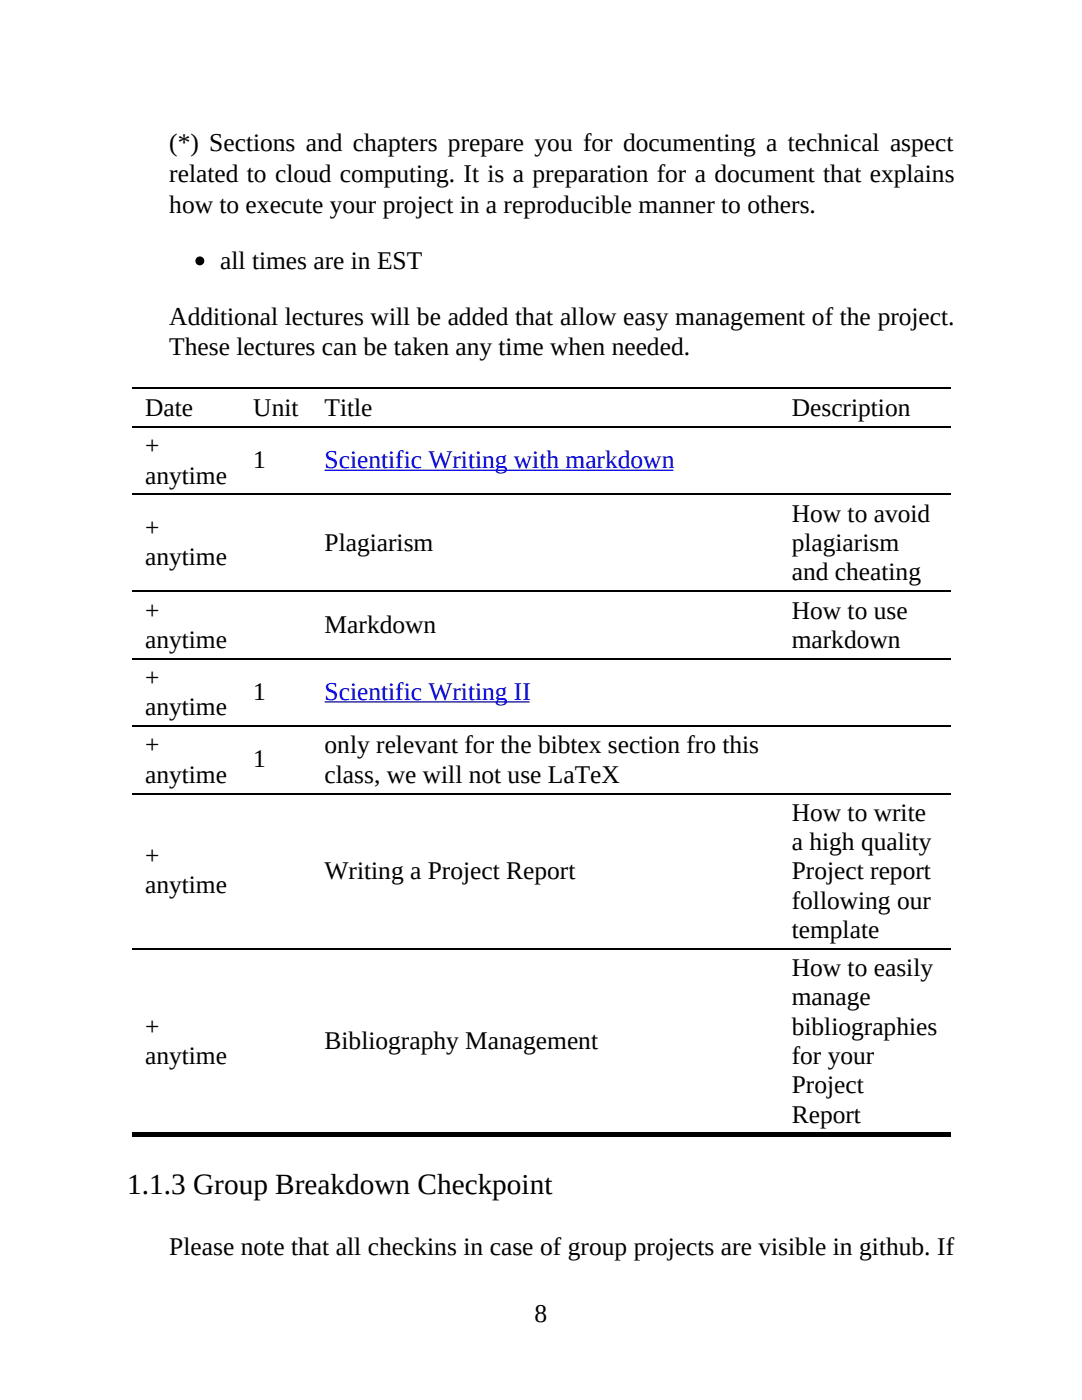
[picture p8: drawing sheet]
<svg xmlns="http://www.w3.org/2000/svg" width="216mm" height="279mm" viewBox="0 0 216 279" stroke-linecap="round" stroke-linejoin="round" font-family="sans-serif">
<defs><g id="words">
<text font-size="5.8" x="25.4" y="238.3">1.1.3 Group Breakdown Checkpoint</text>
<g font-size="5.1">
<text x="33.8" y="30.2">(*) Sections and chapters prepare you for documenting a technical aspect</text>
<text x="33.8" y="36.3">related to cloud computing. It is a preparation for a document that explains</text>
<text x="33.8" y="42.4">how to execute your project in a reproducible manner to others.</text>
<text x="43.9" y="53.6">all times are in EST</text>
<text x="33.8" y="64.8">Additional lectures will be added that allow easy management of the project.</text>
<text x="33.8" y="70.9">These lectures can be taken any time when needed.</text>
<text x="29" y="83.1">Date</text>
<text x="50.5" y="83.1">Unit</text>
<text x="64.8" y="83.1">Title</text>
<text x="158" y="83.1">Description</text>
<text x="29" y="90.7">+</text>
<text x="50.5" y="93.5">1</text>
<text x="29" y="96.5">anytime</text>
<text x="29" y="106.9">+</text>
<text x="158" y="104.1">How to avoid</text>
<text x="29" y="112.8">anytime</text>
<text x="64.8" y="110">Plagiarism</text>
<text x="158" y="110">plagiarism</text>
<text x="158" y="115.8">and cheating</text>
<text x="29" y="123.4">+</text>
<text x="158" y="123.4">How to use</text>
<text x="29" y="129.3">anytime</text>
<text x="64.8" y="126.2">Markdown</text>
<text x="158" y="129.3">markdown</text>
<text x="29" y="136.9">+</text>
<text x="29" y="142.7">anytime</text>
<text x="50.5" y="139.7">1</text>
<text x="29" y="150.4">+</text>
<text x="50.5" y="153.2">1</text>
<text x="64.8" y="150.4">only relevant for the bibtex section fro this</text>
<text x="29" y="156.2">anytime</text>
<text x="64.8" y="156.2">class, we will not use LaTeX</text>
<text x="158" y="163.8">How to write</text>
<text x="29" y="172.5">+</text>
<text x="158" y="169.7">a high quality</text>
<text x="29" y="178.3">anytime</text>
<text x="64.8" y="175.5">Writing a Project Report</text>
<text x="158" y="175.5">Project report</text>
<text x="158" y="181.4">following our</text>
<text x="158" y="187.2">template</text>
<text x="158" y="194.8">How to easily</text>
<text x="158" y="200.7">manage</text>
<text x="29" y="206.5">+</text>
<text x="64.8" y="209.3">Bibliography Management</text>
<text x="158" y="206.5">bibliographies</text>
<text x="29" y="212.3">anytime</text>
<text x="158" y="212.3">for your</text>
<text x="158" y="218.2">Project</text>
<text x="158" y="224">Report</text>
<text x="33.8" y="250.4">Please note that all checkins in case of group projects are visible in github. If</text>
<text x="106.7" y="263.9">8</text>
</g>
<g font-size="5.1" fill="#00e">
<text x="64.8" y="93.5">Scientific Writing with markdown</text>
<text x="64.8" y="139.7">Scientific Writing II</text>
</g>
</g></defs>
<path d="M26.4 77.2h163.3v.5h-163.3zM26.4 226.3h163.3v.5h-163.3z" fill="#000"/>
<path d="M26.4 77.7h21.6v7.6h-21.6z" fill="#fff"/>
<path d="M26.4 85.2h21.6" fill="none" stroke="#000" stroke-width=".25"/>
<path d="M48 77.7h14.2v7.6h-14.2z" fill="#fff"/>
<path d="M48 85.2h14.2" fill="none" stroke="#000" stroke-width=".25"/>
<path d="M62.2 77.7h93.2v7.6h-93.2z" fill="#fff"/>
<path d="M62.2 85.2h93.2" fill="none" stroke="#000" stroke-width=".25"/>
<path d="M155.4 77.7h34.3v7.6h-34.3z" fill="#fff"/>
<path d="M26.4 98.7h163.3M155.4 85.2h34.3M26.4 118h163.3M26.4 131.4h163.3M26.4 144.9h163.3M26.4 158.4h163.3M26.4 189.4h163.3M26.4 226.2h163.3" fill="none" stroke="#000" stroke-width=".25"/>
<circle cx="39.9" cy="52.1" r=".76" fill="#000" stroke="#000" stroke-width=".25"/>
<path d="M64.8 93.9h69.6zM64.8 140.1h40.9z" fill="none" stroke="#00e" stroke-width=".25"/>
<use href="#words"/>
</svg>
